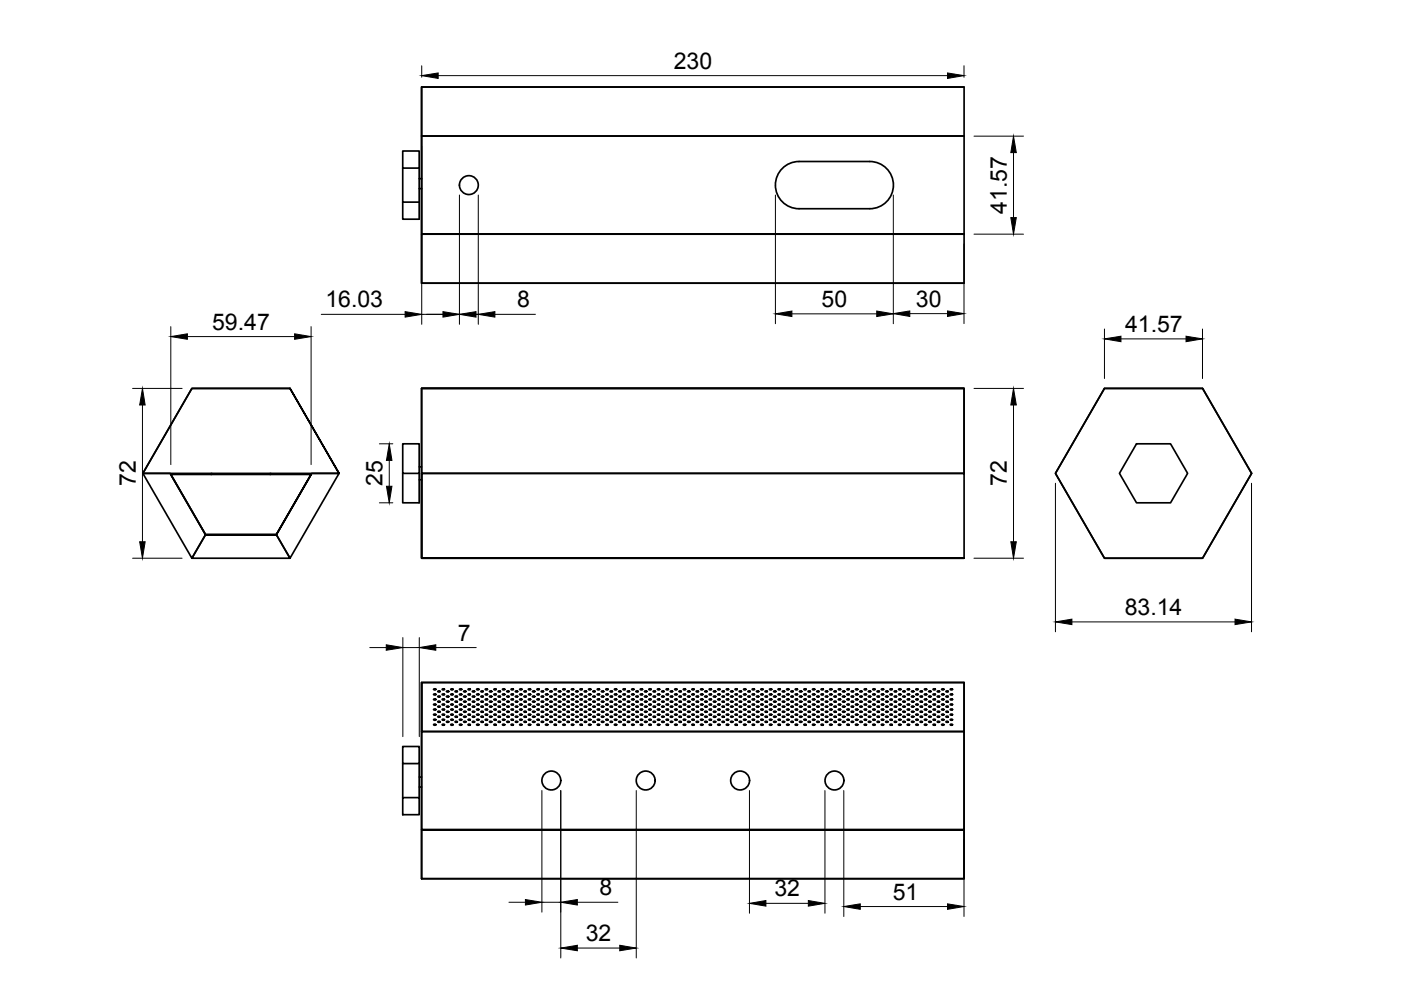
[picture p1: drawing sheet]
<svg xmlns="http://www.w3.org/2000/svg" width="297mm" height="210mm" viewBox="0 0 297 210" stroke-linecap="round" stroke-linejoin="round" font-family="sans-serif">
<defs><g id="words">
<g font-size="4.9">
<text x="142.9" y="14.6">230</text>
<text x="213.4" y="45.3" transform="rotate(-90 213.4 45.3)">41.57</text>
<text x="69" y="65.2">16.03</text>
<text x="109.6" y="65.2">8</text>
<text x="174.2" y="65.1">50</text>
<text x="194.2" y="65">30</text>
<text x="45" y="69.9">59.47</text>
<text x="238.5" y="70.4">41.57</text>
<text x="28.8" y="103.1" transform="rotate(-90 28.8 103.1)">72</text>
<text x="81.1" y="103.1" transform="rotate(-90 81.1 103.1)">25</text>
<text x="213.5" y="103.1" transform="rotate(-90 213.5 103.1)">72</text>
<text x="238.5" y="130.4">83.14</text>
<text x="97.1" y="135.9">7</text>
<text x="127.1" y="189.8">8</text>
<text x="164.2" y="190.1">32</text>
<text x="189.3" y="190.7">51</text>
<text x="124.2" y="199.6">32</text>
</g>
</g></defs>
<!-- layer: Visible -->
<g fill="none" stroke="#000" stroke-width=".36">
<path d="M89.4 18.5h115v10.3h-115zM204.4 18.5h-115v41.5h115M85.4 32h3.5v3.6h-3.5zM85.4 35.6v7.3h3.5v3.6h-3.5v-3.6M88.9 35.6v7.3M88.9 40h.5M88.9 37.9h.5M89.4 28.8h115v20.8h-115v10.4h115v-10.4h-115zM165.6 36a5 5 0 0 1 3.8-1.8h15a5 5 0 0 1 5 5.1 5 5 0 0 1-5 5h-15a5 5 0 0 1-4.5-2.9 5 5 0 0 1 .7-5.4zM61.5 82.4h-20.8l-10.4 18h41.6l-10.4-18 10.4 18M85.4 94.1h3.5v6.3h-3.5zM88.9 99h.5"/>
<path d="M89.4 82.4h115v18v-18zM234.2 82.4h20.8l10.4 18-10.4 18h-20.8l-10.4-18 10.4-18h20.8l10.4 18-10.4 18h-20.8l-10.4-18zM241 94.1h7.2l3.6 6.3-3.6 6.2h-7.2l-3.7-6.2zM30.3 100.4h5.8l7.5 13-2.9 5zM36.2 100.6l7.4 12.8-7.4-12.8h29.8l-7.4 12.8h-15h15l7.4-12.8M43.6 113.4h15l2.9 5h-20.8zM44.8 100.4v.2M57.3 100.4v.2M66.1 100.4h5.8l-10.4 18-2.9-5zM85.4 100.4v6.2h3.5v-6.2M88.9 101.7h.5M204.4 100.4h-115v-18v36h115h-115v-18h115v18"/>
<path d="M85.4 158.3h3.5v3.6h-3.5zM89.4 155.1h115v20.8h-115v10.4h115v-10.4h-115zM89.4 144.7h115v10.4h-115v-10.4h115v41.6h-115zM92 146.1l.4 .1h-.4zM92 147.2h.4l-.4 .1zM92 152.5l.4 .1-.4 .1zM92 150.4h.4l-.4 .1zM92 149.3l.4 .1-.4 .1zM92 151.4l.4 .1-.4 .1zM92 148.2l.4 .1-.4 .1zM92 153.6l.4 .1h-.4zM92.9 149.7l.4 .1-.4 .1z"/>
<path d="M92.9 147.6l.4 .1-.4 .1zM92.9 151.9l.4 .1h-.4zM92.9 148.7l.4 .1h-.4zM92.9 150.8l.4 .1-.4 .1zM92.9 153h.4l-.4 .1zM92.9 146.5l.4 .1-.4 .1zM93.8 147.2h.4l-.4 .1zM93.8 148.2l.4 .1-.4 .1zM93.8 146.1l.4 .1h-.4zM93.8 151.4l.4 .1-.4 .1zM93.8 149.3l.4 .1-.4 .1zM93.8 152.5l.4 .1-.4 .1z"/>
<path d="M93.8 153.6l.4 .1h-.4zM93.8 150.4h.4l-.4 .1zM94.7 151.9l.4 .1h-.4zM94.7 146.5l.4 .1-.4 .1zM94.7 149.7l.4 .1-.4 .1zM94.7 153h.4l-.4 .1zM94.7 147.6l.4 .1-.4 .1zM94.7 148.7l.4 .1h-.4zM94.7 150.8l.4 .1-.4 .1zM95.6 151.4l.5 .1-.5 .1zM95.6 152.5l.5 .1-.5 .1zM95.6 148.2l.5 .1-.5 .1z"/>
<path d="M95.6 147.2h.5l-.5 .1zM95.6 146.1l.5 .1h-.5zM95.6 150.4h.5l-.5 .1zM95.6 149.3l.5 .1-.5 .1zM95.6 153.6l.5 .1h-.5zM96.5 153h.5l-.5 .1zM96.5 150.8l.5 .1-.5 .1zM96.5 147.6l.5 .1-.5 .1zM96.5 148.7l.5 .1h-.5zM96.5 151.9l.5 .1h-.5zM96.5 146.5l.5 .1-.5 .1zM96.5 149.7l.5 .1-.5 .1z"/>
<path d="M97.5 150.4h.4l-.4 .1zM97.5 148.2l.4 .1-.4 .1zM97.5 149.3l.4 .1-.4 .1zM97.5 152.5l.4 .1-.4 .1zM97.5 153.6l.4 .1h-.4zM97.5 147.2h.4l-.4 .1zM97.5 146.1l.4 .1h-.4zM97.5 151.4l.4 .1-.4 .1zM98.4 150.8l.4 .1-.4 .1zM98.4 148.7l.4 .1h-.4zM98.4 153h.4l-.4 .1zM98.4 147.6l.4 .1-.4 .1z"/>
<path d="M98.4 149.7l.4 .1-.4 .1zM98.4 146.5l.4 .1-.4 .1zM98.4 151.9l.4 .1h-.4zM99.3 151.4l.4 .1-.4 .1zM99.3 146.1l.4 .1h-.4zM99.3 148.2l.4 .1-.4 .1zM99.3 153.6l.4 .1h-.4zM99.3 152.5l.4 .1-.4 .1zM99.3 150.4h.4l-.4 .1zM99.3 147.2h.4l-.4 .1zM99.3 149.3l.4 .1-.4 .1zM100.2 151.9l.4 .1h-.4z"/>
<path d="M100.2 150.8l.4 .1-.4 .1zM100.2 147.6l.4 .1-.4 .1zM100.2 148.7l.4 .1h-.4zM100.2 146.5l.4 .1-.4 .1zM100.2 153h.4l-.4 .1zM100.2 149.7l.4 .1-.4 .1zM101.1 148.2l.4 .1-.4 .1zM101.1 150.4h.4l-.4 .1zM101.1 147.2h.4l-.4 .1zM101.1 149.3l.4 .1-.4 .1zM101.1 151.4l.4 .1-.4 .1zM101.1 152.5l.4 .1-.4 .1z"/>
<path d="M101.1 153.6l.4 .1h-.4zM101.1 146.1l.4 .1h-.4zM102 148.7l.4 .1h-.4zM102 146.5l.4 .1-.4 .1zM102 150.8l.4 .1-.4 .1zM102 153h.4l-.4 .1zM102 149.7l.4 .1-.4 .1zM102 151.9l.4 .1h-.4zM102 147.6l.4 .1-.4 .1zM102.9 149.3l.5 .1-.5 .1zM102.9 151.4l.5 .1-.5 .1zM102.9 153.6l.5 .1h-.5z"/>
<path d="M102.9 148.2l.5 .1-.5 .1zM102.9 146.1l.5 .1h-.5zM102.9 152.5l.5 .1-.5 .1zM102.9 150.4h.5l-.5 .1zM102.9 147.2h.5l-.5 .1zM103.9 149.7l.4 .1-.4 .1zM103.9 147.6l.4 .1-.4 .1zM103.9 153h.4l-.4 .1zM103.9 148.7l.4 .1h-.4zM103.9 146.5l.4 .1-.4 .1zM103.9 150.8l.4 .1-.4 .1zM103.9 151.9l.4 .1h-.4z"/>
<path d="M104.8 146.1l.4 .1h-.4zM104.8 147.2h.4l-.4 .1zM104.8 151.4l.4 .1-.4 .1zM104.8 149.3l.4 .1-.4 .1zM104.8 153.6l.4 .1h-.4zM104.8 150.4h.4l-.4 .1zM104.8 152.5l.4 .1-.4 .1zM104.8 148.2l.4 .1-.4 .1zM105.7 147.6l.4 .1-.4 .1zM105.7 146.5l.4 .1-.4 .1zM105.7 148.7l.4 .1h-.4zM105.7 150.8l.4 .1-.4 .1z"/>
<path d="M105.7 153h.4l-.4 .1zM105.7 151.9l.4 .1h-.4zM105.7 149.7l.4 .1-.4 .1zM106.6 148.2l.4 .1-.4 .1zM106.6 147.2h.4l-.4 .1zM106.6 146.1l.4 .1h-.4zM106.6 149.3l.4 .1-.4 .1zM106.6 151.4l.4 .1-.4 .1zM106.6 153.6l.4 .1h-.4zM106.6 150.4h.4l-.4 .1zM106.6 152.5l.4 .1-.4 .1zM107.5 148.7l.4 .1h-.4z"/>
<path d="M107.5 151.9l.4 .1h-.4zM107.5 147.6l.4 .1-.4 .1zM107.5 149.7l.4 .1-.4 .1zM107.5 153h.4l-.4 .1zM107.5 150.8l.4 .1-.4 .1zM107.5 146.5l.4 .1-.4 .1zM108.4 149.3l.4 .1-.4 .1zM108.4 151.4l.4 .1-.4 .1zM108.4 150.4h.4l-.4 .1zM108.4 152.5l.4 .1-.4 .1zM108.4 153.6l.4 .1h-.4zM108.4 148.2l.4 .1-.4 .1z"/>
<path d="M108.4 147.2h.4l-.4 .1zM108.4 146.1l.4 .1h-.4zM109.3 149.7l.4 .1-.4 .1zM109.3 151.9l.4 .1h-.4zM109.3 153h.4l-.4 .1zM109.3 150.8l.4 .1-.4 .1zM109.3 148.7l.4 .1h-.4zM109.3 146.5l.4 .1-.4 .1zM109.3 147.6l.4 .1-.4 .1zM110.2 152.5l.5 .1-.5 .1zM110.2 150.4h.5l-.5 .1zM110.2 153.6l.5 .1h-.5z"/>
<path d="M110.2 149.3l.5 .1-.5 .1zM110.2 146.1l.5 .1h-.5zM110.2 147.2h.5l-.5 .1zM110.2 151.4l.5 .1-.5 .1zM110.2 148.2l.5 .1-.5 .1zM111.2 146.5l.4 .1-.4 .1zM111.2 147.6l.4 .1-.4 .1zM111.2 150.8l.4 .1-.4 .1zM111.2 153h.4l-.4 .1zM111.2 149.7l.4 .1-.4 .1zM111.2 151.9l.4 .1h-.4zM111.2 148.7l.4 .1h-.4z"/>
<path d="M112.1 148.2l.4 .1-.4 .1zM112.1 147.2h.4l-.4 .1zM112.1 149.3l.4 .1-.4 .1zM112.1 150.4h.4l-.4 .1zM112.1 151.4l.4 .1-.4 .1zM112.1 152.5l.4 .1-.4 .1zM112.1 153.6l.4 .1h-.4zM112.1 146.1l.4 .1h-.4zM113 147.6l.4 .1-.4 .1zM113 149.7l.4 .1-.4 .1zM113 148.7l.4 .1h-.4zM113 150.8l.4 .1-.4 .1z"/>
<path d="M113 151.9l.4 .1h-.4zM113 153h.4l-.4 .1zM113 146.5l.4 .1-.4 .1zM113.9 152.5l.4 .1-.4 .1zM113.9 153.6l.4 .1h-.4zM113.9 149.3l.4 .1-.4 .1zM113.9 147.2h.4l-.4 .1zM113.9 148.2l.4 .1-.4 .1zM113.9 146.1l.4 .1h-.4zM113.9 150.4h.4l-.4 .1zM113.9 151.4l.4 .1-.4 .1zM114.8 153h.4l-.4 .1z"/>
<path d="M114.8 148.7l.4 .1h-.4zM114.8 149.7l.4 .1-.4 .1zM114.8 147.6l.4 .1-.4 .1zM114.8 150.8l.4 .1-.4 .1zM114.8 151.9l.4 .1h-.4zM114.8 146.5l.4 .1-.4 .1zM115.7 153.6l.4 .1h-.4zM115.7 146.1l.4 .1h-.4zM115.7 152.5l.4 .1-.4 .1zM115.7 151.4l.4 .1-.4 .1zM115.7 150.4h.4l-.4 .1zM115.7 149.3l.4 .1-.4 .1z"/>
<path d="M115.7 147.2h.4l-.4 .1zM115.7 148.2l.4 .1-.4 .1zM116.6 146.5l.5 .1-.5 .1zM116.6 153h.5l-.5 .1zM116.6 151.9l.5 .1h-.5zM116.6 150.8l.5 .1-.5 .1zM116.6 148.7l.5 .1h-.5zM116.6 149.7l.5 .1-.5 .1zM116.6 147.6l.5 .1-.5 .1zM117.5 146.1l.5 .1h-.5zM117.5 151.4l.5 .1-.5 .1zM117.5 150.4h.5l-.5 .1z"/>
<path d="M117.5 147.2h.5l-.5 .1zM117.5 149.3l.5 .1-.5 .1zM117.5 148.2l.5 .1-.5 .1zM117.5 153.6l.5 .1h-.5zM117.5 152.5l.5 .1-.5 .1zM118.5 149.7l.4 .1-.4 .1zM118.5 151.9l.4 .1h-.4zM118.5 150.8l.4 .1-.4 .1zM118.5 147.6l.4 .1-.4 .1zM118.5 146.5l.4 .1-.4 .1zM118.5 148.7l.4 .1h-.4zM118.5 153h.4l-.4 .1z"/>
<path d="M119.4 151.4l.4 .1-.4 .1zM119.4 146.1l.4 .1h-.4zM119.4 149.3l.4 .1-.4 .1zM119.4 150.4h.4l-.4 .1zM119.4 153.6l.4 .1h-.4zM119.4 148.2l.4 .1-.4 .1zM119.4 147.2h.4l-.4 .1zM119.4 152.5l.4 .1-.4 .1zM120.3 147.6l.4 .1-.4 .1zM120.3 150.8l.4 .1-.4 .1zM120.3 148.7l.4 .1h-.4zM120.3 149.7l.4 .1-.4 .1z"/>
<path d="M120.3 151.9l.4 .1h-.4zM120.3 146.5l.4 .1-.4 .1zM120.3 153h.4l-.4 .1zM121.2 146.1l.4 .1h-.4zM121.2 150.4h.4l-.4 .1zM121.2 147.2h.4l-.4 .1zM121.2 149.3l.4 .1-.4 .1zM121.2 148.2l.4 .1-.4 .1zM121.2 151.4l.4 .1-.4 .1zM121.2 153.6l.4 .1h-.4zM121.2 152.5l.4 .1-.4 .1zM122.1 147.6l.4 .1-.4 .1z"/>
<path d="M122.1 153h.4l-.4 .1zM122.1 149.7l.4 .1-.4 .1zM122.1 150.8l.4 .1-.4 .1zM122.1 151.9l.4 .1h-.4zM122.1 148.7l.4 .1h-.4zM122.1 146.5l.4 .1-.4 .1zM123 153.6l.4 .1h-.4zM123 146.1l.4 .1h-.4zM123 151.4l.4 .1-.4 .1zM123 148.2l.4 .1-.4 .1zM123 147.2h.4l-.4 .1zM123 152.5l.4 .1-.4 .1z"/>
<path d="M123 149.3l.4 .1-.4 .1zM123 150.4h.4l-.4 .1zM123.9 146.5l.5 .1-.5 .1zM123.9 151.9l.5 .1h-.5zM123.9 148.7l.5 .1h-.5zM123.9 149.7l.5 .1-.5 .1zM123.9 150.8l.5 .1-.5 .1zM123.9 153h.5l-.5 .1zM123.9 147.6l.5 .1-.5 .1zM124.8 147.2h.5l-.5 .1zM124.8 152.5l.5 .1-.5 .1zM124.8 148.2l.5 .1-.5 .1z"/>
<path d="M124.8 146.1l.5 .1h-.5zM124.8 151.4l.5 .1-.5 .1zM124.8 153.6l.5 .1h-.5zM124.8 150.4h.5l-.5 .1zM124.8 149.3l.5 .1-.5 .1zM125.8 151.9l.4 .1h-.4zM125.8 150.8l.4 .1-.4 .1zM125.8 153h.4l-.4 .1zM125.8 149.7l.4 .1-.4 .1zM125.8 148.7l.4 .1h-.4zM125.8 146.5l.4 .1-.4 .1zM125.8 147.6l.4 .1-.4 .1z"/>
<path d="M126.7 149.3l.4 .1-.4 .1zM126.7 151.4l.4 .1-.4 .1zM126.7 147.2h.4l-.4 .1zM126.7 152.5l.4 .1-.4 .1zM126.7 146.1l.4 .1h-.4zM126.7 150.4h.4l-.4 .1zM126.7 148.2l.4 .1-.4 .1zM126.7 153.6l.4 .1h-.4zM127.6 146.5l.4 .1-.4 .1zM127.6 151.9l.4 .1h-.4zM127.6 148.7l.4 .1h-.4zM127.6 153h.4l-.4 .1z"/>
<path d="M127.6 149.7l.4 .1-.4 .1zM127.6 147.6l.4 .1-.4 .1zM127.6 150.8l.4 .1-.4 .1zM128.5 149.3l.4 .1-.4 .1zM128.5 152.5l.4 .1-.4 .1zM128.5 150.4h.4l-.4 .1zM128.5 146.1l.4 .1h-.4zM128.5 148.2l.4 .1-.4 .1zM128.5 147.2h.4l-.4 .1zM128.5 151.4l.4 .1-.4 .1zM128.5 153.6l.4 .1h-.4zM129.4 153h.4l-.4 .1z"/>
<path d="M129.4 147.6l.4 .1-.4 .1zM129.4 146.5l.4 .1-.4 .1zM129.4 148.7l.4 .1h-.4zM129.4 149.7l.4 .1-.4 .1zM129.4 151.9l.4 .1h-.4zM129.4 150.8l.4 .1-.4 .1zM130.3 146.1l.4 .1h-.4zM130.3 149.3l.4 .1-.4 .1zM130.3 147.2h.4l-.4 .1zM130.3 152.5l.4 .1-.4 .1zM130.3 150.4h.4l-.4 .1zM130.3 148.2l.4 .1-.4 .1z"/>
<path d="M130.3 153.6l.4 .1h-.4zM130.3 151.4l.4 .1-.4 .1zM131.2 148.7l.5 .1h-.5zM131.2 153h.5l-.5 .1zM131.2 149.7l.5 .1-.5 .1zM131.2 146.5l.5 .1-.5 .1zM131.2 147.6l.5 .1-.5 .1zM131.2 151.9l.5 .1h-.5zM131.2 150.8l.5 .1-.5 .1zM132.2 150.4h.4l-.4 .1zM132.2 153.6l.4 .1h-.4zM132.2 147.2h.4l-.4 .1z"/>
<path d="M132.2 149.3l.4 .1-.4 .1zM132.2 151.4l.4 .1-.4 .1zM132.2 146.1l.4 .1h-.4zM132.2 152.5l.4 .1-.4 .1zM132.2 148.2l.4 .1-.4 .1zM133.1 147.6l.4 .1-.4 .1zM133.1 149.7l.4 .1-.4 .1zM133.1 151.9l.4 .1h-.4zM133.1 146.5l.4 .1-.4 .1zM133.1 148.7l.4 .1h-.4zM133.1 153h.4l-.4 .1zM133.1 150.8l.4 .1-.4 .1z"/>
<path d="M134 146.1l.4 .1h-.4zM134 152.5l.4 .1-.4 .1zM134 148.2l.4 .1-.4 .1zM134 147.2h.4l-.4 .1zM134 149.3l.4 .1-.4 .1zM134 151.4l.4 .1-.4 .1zM134 150.4h.4l-.4 .1zM134 153.6l.4 .1h-.4zM134.9 153h.4l-.4 .1zM134.9 148.7l.4 .1h-.4zM134.9 147.6l.4 .1-.4 .1zM134.9 151.9l.4 .1h-.4z"/>
<path d="M134.9 149.7l.4 .1-.4 .1zM134.9 146.5l.4 .1-.4 .1zM134.9 150.8l.4 .1-.4 .1zM135.8 151.4l.4 .1-.4 .1zM135.8 150.4h.4l-.4 .1zM135.8 149.3l.4 .1-.4 .1zM135.8 152.5l.4 .1-.4 .1zM135.8 146.1l.4 .1h-.4zM135.8 147.2h.4l-.4 .1zM135.8 148.2l.4 .1-.4 .1zM135.8 153.6l.4 .1h-.4zM136.7 146.5l.4 .1-.4 .1z"/>
<path d="M136.7 147.6l.4 .1-.4 .1zM136.7 148.7l.4 .1h-.4zM136.7 153h.4l-.4 .1zM136.7 149.7l.4 .1-.4 .1zM136.7 151.9l.4 .1h-.4zM136.7 150.8l.4 .1-.4 .1zM137.6 147.2h.4l-.4 .1zM137.6 146.1l.4 .1h-.4zM137.6 149.3l.4 .1-.4 .1zM137.6 151.4l.4 .1-.4 .1zM137.6 152.5l.4 .1-.4 .1zM137.6 153.6l.4 .1h-.4z"/>
<path d="M137.6 148.2l.4 .1-.4 .1zM137.6 150.4h.4l-.4 .1zM138.5 149.7l.5 .1-.5 .1zM138.5 148.7l.5 .1h-.5zM138.5 147.6l.5 .1-.5 .1zM138.5 153h.5l-.5 .1zM138.5 150.8l.5 .1-.5 .1zM138.5 146.5l.5 .1-.5 .1zM138.5 151.9l.5 .1h-.5zM139.5 148.2l.4 .1-.4 .1zM139.5 150.4h.4l-.4 .1zM139.5 151.4l.4 .1-.4 .1z"/>
<path d="M139.5 153.6l.4 .1h-.4zM139.5 149.3l.4 .1-.4 .1zM139.5 146.1l.4 .1h-.4zM139.5 147.2h.4l-.4 .1zM139.5 152.5l.4 .1-.4 .1zM140.4 151.9l.4 .1h-.4zM140.4 149.7l.4 .1-.4 .1zM140.4 150.8l.4 .1-.4 .1zM140.4 153h.4l-.4 .1zM140.4 147.6l.4 .1-.4 .1zM140.4 146.5l.4 .1-.4 .1zM140.4 148.7l.4 .1h-.4z"/>
<path d="M141.3 153.6l.4 .1h-.4zM141.3 148.2l.4 .1-.4 .1zM141.3 146.1l.4 .1h-.4zM141.3 150.4h.4l-.4 .1zM141.3 151.4l.4 .1-.4 .1zM141.3 152.5l.4 .1-.4 .1zM141.3 147.2h.4l-.4 .1zM141.3 149.3l.4 .1-.4 .1zM142.2 150.8l.4 .1-.4 .1zM142.2 147.6l.4 .1-.4 .1zM142.2 146.5l.4 .1-.4 .1zM142.2 148.7l.4 .1h-.4z"/>
<path d="M142.2 149.7l.4 .1-.4 .1zM142.2 153h.4l-.4 .1zM142.2 151.9l.4 .1h-.4zM143.1 153.6l.4 .1h-.4zM143.1 148.2l.4 .1-.4 .1zM143.1 150.4h.4l-.4 .1zM143.1 152.5l.4 .1-.4 .1zM143.1 146.1l.4 .1h-.4zM143.1 147.2h.4l-.4 .1zM143.1 149.3l.4 .1-.4 .1zM143.1 151.4l.4 .1-.4 .1zM144 148.7l.4 .1h-.4z"/>
<path d="M144 150.8l.4 .1-.4 .1zM144 153h.4l-.4 .1zM144 146.5l.4 .1-.4 .1zM144 147.6l.4 .1-.4 .1zM144 149.7l.4 .1-.4 .1zM144 151.9l.4 .1h-.4zM144.9 147.2h.5l-.5 .1zM144.9 149.3l.5 .1-.5 .1zM144.9 150.4h.5l-.5 .1zM144.9 151.4l.5 .1-.5 .1zM144.9 148.2l.5 .1-.5 .1zM144.9 146.1l.5 .1h-.5z"/>
<path d="M144.9 153.6l.5 .1h-.5zM144.9 152.5l.5 .1-.5 .1zM145.8 151.9l.5 .1h-.5zM145.8 149.7l.5 .1-.5 .1zM145.8 146.5l.5 .1-.5 .1zM145.8 148.7l.5 .1h-.5zM145.8 153h.5l-.5 .1zM145.8 150.8l.5 .1-.5 .1zM145.8 147.6l.5 .1-.5 .1zM146.8 151.4l.4 .1-.4 .1zM146.8 149.3l.4 .1-.4 .1zM146.8 148.2l.4 .1-.4 .1z"/>
<path d="M146.8 153.6l.4 .1h-.4zM146.8 146.1l.4 .1h-.4zM146.8 150.4h.4l-.4 .1zM146.8 152.5l.4 .1-.4 .1zM146.8 147.2h.4l-.4 .1zM147.7 149.7l.4 .1-.4 .1zM147.7 153h.4l-.4 .1zM147.7 146.5l.4 .1-.4 .1zM147.7 147.6l.4 .1-.4 .1zM147.7 148.7l.4 .1h-.4zM147.7 151.9l.4 .1h-.4zM147.7 150.8l.4 .1-.4 .1z"/>
<path d="M148.6 149.3l.4 .1-.4 .1zM148.6 147.2h.4l-.4 .1zM148.6 146.1l.4 .1h-.4zM148.6 152.5l.4 .1-.4 .1zM148.6 151.4l.4 .1-.4 .1zM148.6 150.4h.4l-.4 .1zM148.6 148.2l.4 .1-.4 .1zM148.6 153.6l.4 .1h-.4zM149.5 148.7l.4 .1h-.4zM149.5 153h.4l-.4 .1zM149.5 146.5l.4 .1-.4 .1zM149.5 149.7l.4 .1-.4 .1z"/>
<path d="M149.5 151.9l.4 .1h-.4zM149.5 147.6l.4 .1-.4 .1zM149.5 150.8l.4 .1-.4 .1zM150.4 150.4h.4l-.4 .1zM150.4 147.2h.4l-.4 .1zM150.4 153.6l.4 .1h-.4zM150.4 151.4l.4 .1-.4 .1zM150.4 148.2l.4 .1-.4 .1zM150.4 149.3l.4 .1-.4 .1zM150.4 146.1l.4 .1h-.4zM150.4 152.5l.4 .1-.4 .1zM151.3 153h.4l-.4 .1z"/>
<path d="M151.3 147.6l.4 .1-.4 .1zM151.3 146.5l.4 .1-.4 .1zM151.3 150.8l.4 .1-.4 .1zM151.3 148.7l.4 .1h-.4zM151.3 151.9l.4 .1h-.4zM151.3 149.7l.4 .1-.4 .1zM152.2 152.5l.5 .1-.5 .1zM152.2 148.2l.5 .1-.5 .1zM152.2 147.2h.5l-.5 .1zM152.2 150.4h.5l-.5 .1zM152.2 153.6l.5 .1h-.5zM152.2 149.3l.5 .1-.5 .1z"/>
<path d="M152.2 146.1l.5 .1h-.5zM152.2 151.4l.5 .1-.5 .1zM153.1 146.5l.5 .1-.5 .1zM153.1 151.9l.5 .1h-.5zM153.1 147.6l.5 .1-.5 .1zM153.1 150.8l.5 .1-.5 .1zM153.1 148.7l.5 .1h-.5zM153.1 149.7l.5 .1-.5 .1zM153.1 153h.5l-.5 .1zM154.1 153.6l.4 .1h-.4zM154.1 149.3l.4 .1-.4 .1zM154.1 152.5l.4 .1-.4 .1z"/>
<path d="M154.1 150.4h.4l-.4 .1zM154.1 146.1l.4 .1h-.4zM154.1 147.2h.4l-.4 .1zM154.1 148.2l.4 .1-.4 .1zM154.1 151.4l.4 .1-.4 .1zM155 147.6l.4 .1-.4 .1zM155 149.7l.4 .1-.4 .1zM155 153h.4l-.4 .1zM155 150.8l.4 .1-.4 .1zM155 146.5l.4 .1-.4 .1zM155 148.7l.4 .1h-.4zM155 151.9l.4 .1h-.4z"/>
<path d="M155.9 153.6l.4 .1h-.4zM155.9 152.5l.4 .1-.4 .1zM155.9 148.2l.4 .1-.4 .1zM155.9 146.1l.4 .1h-.4zM155.9 150.4h.4l-.4 .1zM155.9 149.3l.4 .1-.4 .1zM155.9 147.2h.4l-.4 .1zM155.9 151.4l.4 .1-.4 .1zM156.8 150.8l.4 .1-.4 .1zM156.8 153h.4l-.4 .1zM156.8 149.7l.4 .1-.4 .1zM156.8 148.7l.4 .1h-.4z"/>
<path d="M156.8 146.5l.4 .1-.4 .1zM156.8 151.9l.4 .1h-.4zM156.8 147.6l.4 .1-.4 .1zM157.7 148.2l.4 .1-.4 .1zM157.7 149.3l.4 .1-.4 .1zM157.7 153.6l.4 .1h-.4zM157.7 152.5l.4 .1-.4 .1zM157.7 146.1l.4 .1h-.4zM157.7 147.2h.4l-.4 .1zM157.7 151.4l.4 .1-.4 .1zM157.7 150.4h.4l-.4 .1zM158.6 146.5l.4 .1-.4 .1z"/>
<path d="M158.6 151.9l.4 .1h-.4zM158.6 149.7l.4 .1-.4 .1zM158.6 147.6l.4 .1-.4 .1zM158.6 148.7l.4 .1h-.4zM158.6 153h.4l-.4 .1zM158.6 150.8l.4 .1-.4 .1zM159.5 153.6l.5 .1h-.5zM159.5 147.2h.5l-.5 .1zM159.5 146.1l.5 .1h-.5zM159.5 150.4h.5l-.5 .1zM159.5 151.4l.5 .1-.5 .1zM159.5 152.5l.5 .1-.5 .1z"/>
<path d="M159.5 148.2l.5 .1-.5 .1zM159.5 149.3l.5 .1-.5 .1zM160.5 150.8l.4 .1-.4 .1zM160.5 151.9l.4 .1h-.4zM160.5 148.7l.4 .1h-.4zM160.5 149.7l.4 .1-.4 .1zM160.5 153h.4l-.4 .1zM160.5 146.5l.4 .1-.4 .1zM160.5 147.6l.4 .1-.4 .1zM161.4 152.5l.4 .1-.4 .1zM161.4 150.4h.4l-.4 .1zM161.4 148.2l.4 .1-.4 .1z"/>
<path d="M161.4 151.4l.4 .1-.4 .1zM161.4 146.1l.4 .1h-.4zM161.4 153.6l.4 .1h-.4zM161.4 149.3l.4 .1-.4 .1zM161.4 147.2h.4l-.4 .1zM162.3 150.8l.4 .1-.4 .1zM162.3 146.5l.4 .1-.4 .1zM162.3 147.6l.4 .1-.4 .1zM162.3 149.7l.4 .1-.4 .1zM162.3 148.7l.4 .1h-.4zM162.3 153h.4l-.4 .1zM162.3 151.9l.4 .1h-.4z"/>
<path d="M163.2 147.2h.4l-.4 .1zM163.2 152.5l.4 .1-.4 .1zM163.2 151.4l.4 .1-.4 .1zM163.2 150.4h.4l-.4 .1zM163.2 146.1l.4 .1h-.4zM163.2 148.2l.4 .1-.4 .1zM163.2 149.3l.4 .1-.4 .1zM163.2 153.6l.4 .1h-.4zM164.1 151.9l.4 .1h-.4zM164.1 149.7l.4 .1-.4 .1zM164.1 147.6l.4 .1-.4 .1zM164.1 150.8l.4 .1-.4 .1z"/>
<path d="M164.1 146.5l.4 .1-.4 .1zM164.1 148.7l.4 .1h-.4zM164.1 153h.4l-.4 .1zM165 149.3l.4 .1-.4 .1zM165 152.5l.4 .1-.4 .1zM165 153.6l.4 .1h-.4zM165 150.4h.4l-.4 .1zM165 146.1l.4 .1h-.4zM165 148.2l.4 .1-.4 .1zM165 147.2h.4l-.4 .1zM165 151.4l.4 .1-.4 .1zM165.9 148.7l.4 .1h-.4z"/>
<path d="M165.9 150.8l.4 .1-.4 .1zM165.9 147.6l.4 .1-.4 .1zM165.9 149.7l.4 .1-.4 .1zM165.9 146.5l.4 .1-.4 .1zM165.9 153h.4l-.4 .1zM165.9 151.9l.4 .1h-.4zM166.8 151.4l.5 .1-.5 .1zM166.8 149.3l.5 .1-.5 .1zM166.8 147.2h.5l-.5 .1zM166.8 148.2l.5 .1-.5 .1zM166.8 146.1l.5 .1h-.5zM166.8 150.4h.5l-.5 .1z"/>
<path d="M166.8 152.5l.5 .1-.5 .1zM166.8 153.6l.5 .1h-.5zM167.8 150.8l.4 .1-.4 .1zM167.8 147.6l.4 .1-.4 .1zM167.8 146.5l.4 .1-.4 .1zM167.8 149.7l.4 .1-.4 .1zM167.8 151.9l.4 .1h-.4zM167.8 148.7l.4 .1h-.4zM167.8 153h.4l-.4 .1zM168.7 151.4l.4 .1-.4 .1zM168.7 147.2h.4l-.4 .1zM168.7 153.6l.4 .1h-.4z"/>
<path d="M168.7 152.5l.4 .1-.4 .1zM168.7 150.4h.4l-.4 .1zM168.7 148.2l.4 .1-.4 .1zM168.7 146.1l.4 .1h-.4zM168.7 149.3l.4 .1-.4 .1zM169.6 150.8l.4 .1-.4 .1zM169.6 149.7l.4 .1-.4 .1zM169.6 146.5l.4 .1-.4 .1zM169.6 151.9l.4 .1h-.4zM169.6 153h.4l-.4 .1zM169.6 147.6l.4 .1-.4 .1zM169.6 148.7l.4 .1h-.4z"/>
<path d="M170.5 147.2h.4l-.4 .1zM170.5 152.5l.4 .1-.4 .1zM170.5 146.1l.4 .1h-.4zM170.5 150.4h.4l-.4 .1zM170.5 148.2l.4 .1-.4 .1zM170.5 153.6l.4 .1h-.4zM170.5 149.3l.4 .1-.4 .1zM170.5 151.4l.4 .1-.4 .1zM171.4 151.9l.4 .1h-.4zM171.4 147.6l.4 .1-.4 .1zM171.4 148.7l.4 .1h-.4zM171.4 146.5l.4 .1-.4 .1z"/>
<path d="M171.4 150.8l.4 .1-.4 .1zM171.4 149.7l.4 .1-.4 .1zM171.4 153h.4l-.4 .1zM172.3 153.6l.4 .1h-.4zM172.3 152.5l.4 .1-.4 .1zM172.3 148.2l.4 .1-.4 .1zM172.3 150.4h.4l-.4 .1zM172.3 151.4l.4 .1-.4 .1zM172.3 146.1l.4 .1h-.4zM172.3 147.2h.4l-.4 .1zM172.3 149.3l.4 .1-.4 .1zM173.2 151.9l.5 .1h-.5z"/>
<path d="M173.2 153h.5l-.5 .1zM173.2 147.6l.5 .1-.5 .1zM173.2 148.7l.5 .1h-.5zM173.2 146.5l.5 .1-.5 .1zM173.2 149.7l.5 .1-.5 .1zM173.2 150.8l.5 .1-.5 .1zM174.1 151.4l.5 .1-.5 .1zM174.1 152.5l.5 .1-.5 .1zM174.1 146.1l.5 .1h-.5zM174.1 150.4h.5l-.5 .1zM174.1 148.2l.5 .1-.5 .1zM174.1 147.2h.5l-.5 .1z"/>
<path d="M174.1 153.6l.5 .1h-.5zM174.1 149.3l.5 .1-.5 .1zM175.1 146.5l.4 .1-.4 .1zM175.1 153h.4l-.4 .1zM175.1 147.6l.4 .1-.4 .1zM175.1 148.7l.4 .1h-.4zM175.1 149.7l.4 .1-.4 .1zM175.1 151.9l.4 .1h-.4zM175.1 150.8l.4 .1-.4 .1zM176 152.5l.4 .1-.4 .1zM176 149.3l.4 .1-.4 .1zM176 147.2h.4l-.4 .1z"/>
<path d="M176 150.4h.4l-.4 .1zM176 151.4l.4 .1-.4 .1zM176 148.2l.4 .1-.4 .1zM176 146.1l.4 .1h-.4zM176 153.6l.4 .1h-.4zM176.9 147.6l.4 .1-.4 .1zM176.9 150.8l.4 .1-.4 .1zM176.9 151.9l.4 .1h-.4zM176.9 153h.4l-.4 .1zM176.9 146.5l.4 .1-.4 .1zM176.9 148.7l.4 .1h-.4zM176.9 149.7l.4 .1-.4 .1z"/>
<path d="M177.8 146.1l.4 .1h-.4zM177.8 152.5l.4 .1-.4 .1zM177.8 149.3l.4 .1-.4 .1zM177.8 148.2l.4 .1-.4 .1zM177.8 147.2h.4l-.4 .1zM177.8 153.6l.4 .1h-.4zM177.8 151.4l.4 .1-.4 .1zM177.8 150.4h.4l-.4 .1zM178.7 146.5l.4 .1-.4 .1zM178.7 147.6l.4 .1-.4 .1zM178.7 149.7l.4 .1-.4 .1zM178.7 153h.4l-.4 .1z"/>
<path d="M178.7 151.9l.4 .1h-.4zM178.7 148.7l.4 .1h-.4zM178.7 150.8l.4 .1-.4 .1zM179.6 151.4l.4 .1-.4 .1zM179.6 146.1l.4 .1h-.4zM179.6 147.2h.4l-.4 .1zM179.6 148.2l.4 .1-.4 .1zM179.6 149.3l.4 .1-.4 .1zM179.6 150.4h.4l-.4 .1zM179.6 152.5l.4 .1-.4 .1zM179.6 153.6l.4 .1h-.4zM180.5 150.8l.5 .1-.5 .1z"/>
<path d="M180.5 149.7l.5 .1-.5 .1zM180.5 146.5l.5 .1-.5 .1zM180.5 153h.5l-.5 .1zM180.5 151.9l.5 .1h-.5zM180.5 148.7l.5 .1h-.5zM180.5 147.6l.5 .1-.5 .1zM181.4 151.4l.5 .1-.5 .1zM181.4 148.2l.5 .1-.5 .1zM181.4 147.2h.5l-.5 .1zM181.4 150.4h.5l-.5 .1zM181.4 146.1l.5 .1h-.5zM181.4 149.3l.5 .1-.5 .1z"/>
<path d="M181.4 152.5l.5 .1-.5 .1zM181.4 153.6l.5 .1h-.5zM182.4 150.8l.4 .1-.4 .1zM182.4 151.9l.4 .1h-.4zM182.4 146.5l.4 .1-.4 .1zM182.4 147.6l.4 .1-.4 .1zM182.4 148.7l.4 .1h-.4zM182.4 153h.4l-.4 .1zM182.4 149.7l.4 .1-.4 .1zM183.3 152.5l.4 .1-.4 .1zM183.3 146.1l.4 .1h-.4zM183.3 147.2h.4l-.4 .1z"/>
<path d="M183.3 150.4h.4l-.4 .1zM183.3 151.4l.4 .1-.4 .1zM183.3 148.2l.4 .1-.4 .1zM183.3 149.3l.4 .1-.4 .1zM183.3 153.6l.4 .1h-.4zM184.2 151.9l.4 .1h-.4zM184.2 153h.4l-.4 .1zM184.2 146.5l.4 .1-.4 .1zM184.2 147.6l.4 .1-.4 .1zM184.2 148.7l.4 .1h-.4zM184.2 149.7l.4 .1-.4 .1zM184.2 150.8l.4 .1-.4 .1z"/>
<path d="M185.1 149.3l.4 .1-.4 .1zM185.1 148.2l.4 .1-.4 .1zM185.1 146.1l.4 .1h-.4zM185.1 151.4l.4 .1-.4 .1zM185.1 150.4h.4l-.4 .1zM185.1 152.5l.4 .1-.4 .1zM185.1 147.2h.4l-.4 .1zM185.1 153.6l.4 .1h-.4zM186 153h.4l-.4 .1zM186 148.7l.4 .1h-.4zM186 146.5l.4 .1-.4 .1zM186 151.9l.4 .1h-.4z"/>
<path d="M186 149.7l.4 .1-.4 .1zM186 147.6l.4 .1-.4 .1zM186 150.8l.4 .1-.4 .1zM186.9 151.4l.4 .1-.4 .1zM186.9 150.4h.4l-.4 .1zM186.9 153.6l.4 .1h-.4zM186.9 152.5l.4 .1-.4 .1zM186.9 147.2h.4l-.4 .1zM186.9 146.1l.4 .1h-.4zM186.9 148.2l.4 .1-.4 .1zM186.9 149.3l.4 .1-.4 .1zM187.8 147.6l.5 .1-.5 .1z"/>
<path d="M187.8 148.7l.5 .1h-.5zM187.8 149.7l.5 .1-.5 .1zM187.8 153h.5l-.5 .1zM187.8 150.8l.5 .1-.5 .1zM187.8 151.9l.5 .1h-.5zM187.8 146.5l.5 .1-.5 .1zM188.8 146.1l.4 .1h-.4zM188.8 152.5l.4 .1-.4 .1zM188.8 153.6l.4 .1h-.4zM188.8 149.3l.4 .1-.4 .1zM188.8 147.2h.4l-.4 .1zM188.8 151.4l.4 .1-.4 .1z"/>
<path d="M188.8 148.2l.4 .1-.4 .1zM188.8 150.4h.4l-.4 .1zM189.7 147.6l.4 .1-.4 .1zM189.7 150.8l.4 .1-.4 .1zM189.7 149.7l.4 .1-.4 .1zM189.7 153h.4l-.4 .1zM189.7 148.7l.4 .1h-.4zM189.7 146.5l.4 .1-.4 .1zM189.7 151.9l.4 .1h-.4zM190.6 149.3l.4 .1-.4 .1zM190.6 148.2l.4 .1-.4 .1zM190.6 150.4h.4l-.4 .1z"/>
<path d="M190.6 147.2h.4l-.4 .1zM190.6 153.6l.4 .1h-.4zM190.6 152.5l.4 .1-.4 .1zM190.6 146.1l.4 .1h-.4zM190.6 151.4l.4 .1-.4 .1zM191.5 147.6l.4 .1-.4 .1zM191.5 146.5l.4 .1-.4 .1zM191.5 148.7l.4 .1h-.4zM191.5 151.9l.4 .1h-.4zM191.5 153h.4l-.4 .1zM191.5 149.7l.4 .1-.4 .1zM191.5 150.8l.4 .1-.4 .1z"/>
<path d="M192.4 153.6l.4 .1h-.4zM192.4 149.3l.4 .1-.4 .1zM192.4 152.5l.4 .1-.4 .1zM192.4 148.2l.4 .1-.4 .1zM192.4 147.2h.4l-.4 .1zM192.4 150.4h.4l-.4 .1zM192.4 146.1l.4 .1h-.4zM192.4 151.4l.4 .1-.4 .1zM193.3 148.7l.4 .1h-.4zM193.3 146.5l.4 .1-.4 .1zM193.3 151.9l.4 .1h-.4zM193.3 149.7l.4 .1-.4 .1z"/>
<path d="M193.3 150.8l.4 .1-.4 .1zM193.3 147.6l.4 .1-.4 .1zM193.3 153h.4l-.4 .1zM194.2 151.4l.4 .1-.4 .1zM194.2 152.5l.4 .1-.4 .1zM194.2 149.3l.4 .1-.4 .1zM194.2 148.2l.4 .1-.4 .1zM194.2 153.6l.4 .1h-.4zM194.2 150.4h.4l-.4 .1zM194.2 147.2h.4l-.4 .1zM194.2 146.1l.4 .1h-.4zM195.1 148.7l.5 .1h-.5z"/>
<path d="M195.1 149.7l.5 .1-.5 .1zM195.1 151.9l.5 .1h-.5zM195.1 153h.5l-.5 .1zM195.1 147.6l.5 .1-.5 .1zM195.1 146.5l.5 .1-.5 .1zM195.1 150.8l.5 .1-.5 .1zM196.1 151.4l.4 .1-.4 .1zM196.1 150.4h.4l-.4 .1zM196.1 149.3l.4 .1-.4 .1zM196.1 148.2l.4 .1-.4 .1zM196.1 147.2h.4l-.4 .1zM196.1 146.1l.4 .1h-.4z"/>
<path d="M196.1 153.6l.4 .1h-.4zM196.1 152.5l.4 .1-.4 .1zM197 153h.4l-.4 .1zM197 147.6l.4 .1-.4 .1zM197 151.9l.4 .1h-.4zM197 150.8l.4 .1-.4 .1zM197 148.7l.4 .1h-.4zM197 146.5l.4 .1-.4 .1zM197 149.7l.4 .1-.4 .1zM197.9 152.5l.4 .1-.4 .1zM197.9 153.6l.4 .1h-.4zM197.9 148.2l.4 .1-.4 .1z"/>
<path d="M197.9 150.4h.4l-.4 .1zM197.9 149.3l.4 .1-.4 .1zM197.9 151.4l.4 .1-.4 .1zM197.9 147.2h.4l-.4 .1zM197.9 146.1l.4 .1h-.4zM198.8 147.6l.4 .1-.4 .1zM198.8 151.9l.4 .1h-.4zM198.8 149.7l.4 .1-.4 .1zM198.8 150.8l.4 .1-.4 .1zM198.8 153h.4l-.4 .1zM198.8 146.5l.4 .1-.4 .1zM198.8 148.7l.4 .1h-.4z"/>
<path d="M199.7 150.4h.4l-.4 .1zM199.7 148.2l.4 .1-.4 .1zM199.7 147.2h.4l-.4 .1zM199.7 152.5l.4 .1-.4 .1zM199.7 146.1l.4 .1h-.4zM199.7 153.6l.4 .1h-.4zM199.7 151.4l.4 .1-.4 .1zM199.7 149.3l.4 .1-.4 .1zM200.6 153h.4l-.4 .1zM200.6 148.7l.4 .1h-.4zM200.6 149.7l.4 .1-.4 .1zM200.6 147.6l.4 .1-.4 .1z"/>
<path d="M200.6 146.5l.4 .1-.4 .1zM200.6 151.9l.4 .1h-.4zM200.6 150.8l.4 .1-.4 .1zM201.5 147.2h.5l-.5 .1zM201.5 146.1l.5 .1h-.5zM201.5 150.4h.5l-.5 .1zM201.5 153.6l.5 .1h-.5zM201.5 151.4l.5 .1-.5 .1zM201.5 148.2l.5 .1-.5 .1zM201.5 152.5l.5 .1-.5 .1zM201.5 149.3l.5 .1-.5 .1zM85.4 169.1h3.5v3.6h-3.5z"/>
<path d="M85.4 161.9v7.2M88.9 161.9v7.2M88.9 164.8h.5M88.9 166.9h.5"/>
<circle cx="99.4" cy="39.2" r="2"/>
<circle cx="116.9" cy="165.5" r="2"/>
<circle cx="136.9" cy="165.5" r="2"/>
<circle cx="156.9" cy="165.5" r="2"/>
<circle cx="176.9" cy="165.5" r="2"/>
</g>
<!-- layer: FD_Dimensions -->
<g fill="none" stroke="#000" stroke-width=".21">
<path d="M89.4 13.9v2.5M92.9 16h108M204.4 13.9v2.5M89.4 31v37.8M206.5 28.9h10.5M214.9 32.4v13.7M97.4 41.4v27.4M101.4 41.4v27.4M164.4 41.4v27.2M189.4 41.4v27.2M204.4 51.7v16.9M206.5 49.6h10.5"/>
<path d="M36.2 69.3v29.2M39.7 71.4h22.8M66 69.3v29.2M68.1 66.6h17.8M89.4 66.6h15M104.9 66.6h8.6M167.9 66.5h18M192.9 66.5h8M234.2 69.8v10.5M237.7 71.9h13.8M255 69.8v10.5M28.1 82.4h10.5"/>
<path d="M30.2 85.9v29M80.4 94.1h2.9M82.5 97.6v5.5M206.5 82.4h10.5M214.9 85.9v29M28.1 118.4h10.5M80.4 106.6h2.9M206.5 118.4h10.5M223.8 102.5v31.5M265.3 102.5v31.5M78.4 137.3h3.5M85.4 135.2v21"/>
<path d="M85.4 137.3h3.5M88.9 135.2v21M92.4 137.3h8.6M227.3 131.9h34.6M114.9 167.6v25.8M118.9 167.6v35.5M134.9 167.6v35.5M158.9 167.6v26M174.9 167.6v26M178.9 167.6v26.7M204.4 178v16.3M107.9 191.3h3.5"/>
<path d="M114.9 191.3h4M122.4 191.3h8.6M162.4 191.5h9M182.4 192.2h18.5M122.4 201h9"/>
</g>
<g fill="#000" stroke="#000" stroke-width=".21">
<path d="M89.4 16l3.5-.5v1.1zM200.9 15.5l3.5 .5-3.5 .6zM214.9 28.9l.6 3.5h-1.2zM214.3 46.1h1.2l-.6 3.5zM36.2 71.4l3.5-.6v1.1zM62.5 70.8l3.5 .6-3.5 .5zM85.9 66.1l3.5 .5-3.5 .6zM93.9 66.1l3.5 .5-3.5 .6zM97.4 66.6l3.5-.5v1.1zM101.4 66.6l3.5-.5v1.1zM164.4 66.5l3.5-.6v1.2zM185.9 65.9l3.5 .6-3.5 .6z"/>
<path d="M189.4 66.5l3.5-.6v1.2zM200.9 65.9l3.5 .6-3.5 .6zM234.2 71.9l3.5-.6v1.1zM251.5 71.3l3.5 .6-3.5 .5zM30.2 82.4l.6 3.5h-1.2zM82.5 94.1l.6 3.5h-1.2zM214.9 82.4l.6 3.5h-1.2zM29.6 114.9h1.2l-.6 3.5zM81.9 103.1h1.2l-.6 3.5zM214.3 114.9h1.2l-.6 3.5zM81.9 136.7l3.5 .6-3.5 .6zM88.9 137.3l3.5-.6v1.2z"/>
<path d="M223.8 131.9l3.5-.6v1.1zM261.9 131.3l3.4 .6-3.4 .5zM111.4 190.7l3.5 .6-3.5 .6zM118.9 191.3l3.5-.6v1.2zM158.9 191.5l3.5-.6v1.2zM171.4 190.9l3.5 .6-3.5 .6zM178.9 192.2l3.5-.6v1.2zM200.9 191.6l3.5 .6-3.5 .6zM118.9 201l3.5-.6v1.2zM131.4 200.4l3.5 .6-3.5 .6z"/>
</g>
<use href="#words"/>
</svg>
